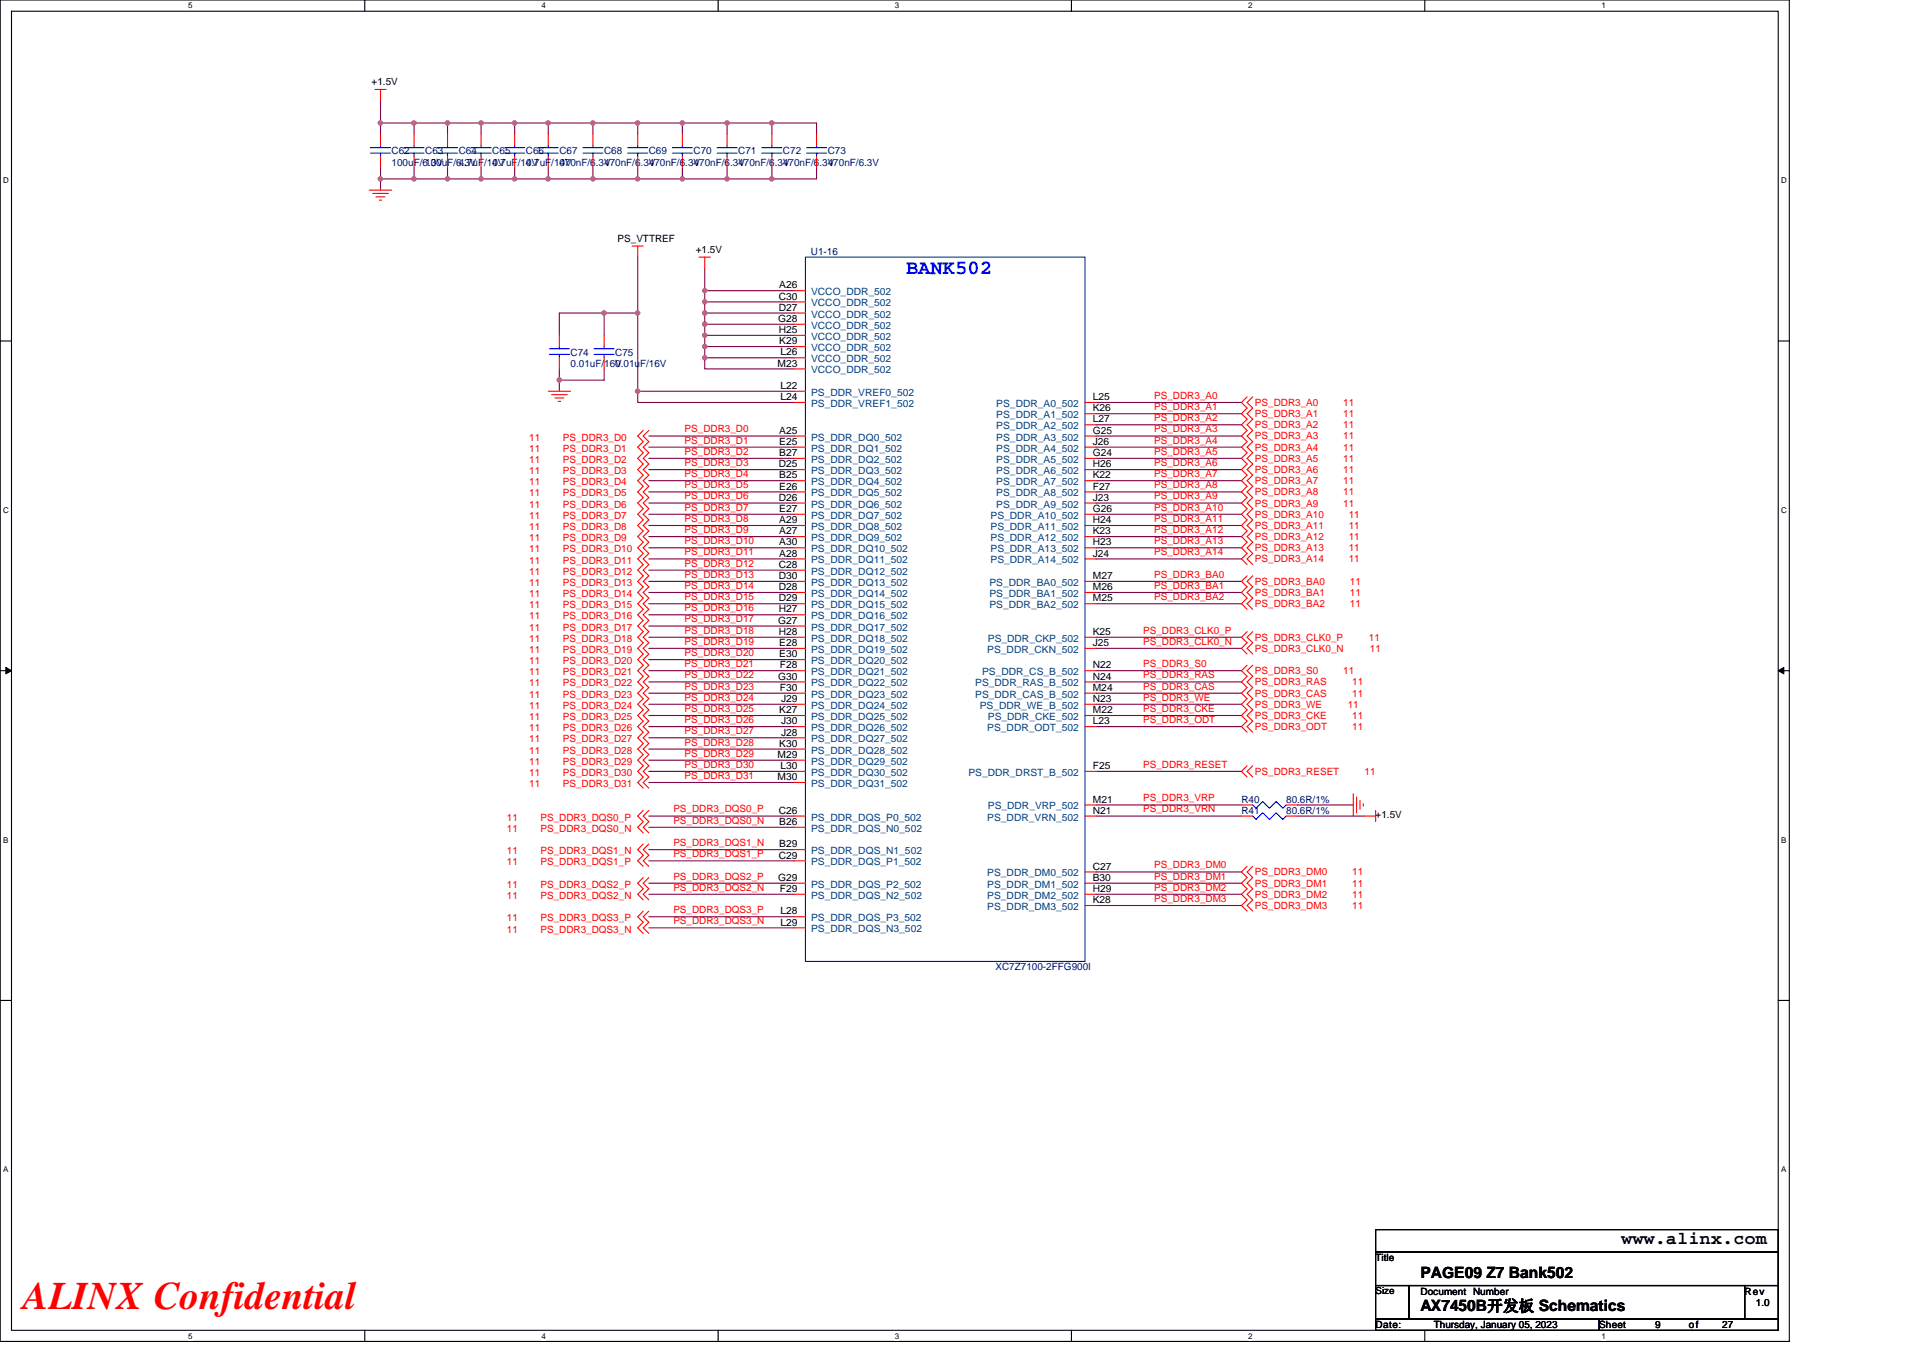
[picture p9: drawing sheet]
<svg xmlns="http://www.w3.org/2000/svg" width="297mm" height="210mm" viewBox="0 0 297 210" stroke-linecap="round" stroke-linejoin="round" font-family="sans-serif">
<defs><g id="words">
<text font-size="6" fill="#f00" x="3.5" y="202.3">ALINX Confidential</text>
<text font-size="3.2" fill="#00f" x="140" y="42.4">BANK502</text>
<text font-size="2.8" x="250.5" y="192.3">www.alinx.com</text>
<g font-size="2.4">
<text x="219.4" y="197.4">PAGE09 Z7 Bank502</text>
<text x="219.4" y="202.6">AX7450B开发板 Schematics</text>
</g>
<g font-size="1.5">
<text x="57.4" y="13.1">+1.5V</text>
<text x="95.4" y="37.3">PS_VTTREF</text>
<text x="107.5" y="39.1">+1.5V</text>
<text x="120.3" y="46.3">C30</text>
<text x="120.4" y="44.6">A26</text>
<text x="120.2" y="49.7">G28</text>
<text x="120.3" y="48">D27</text>
<text x="120.3" y="51.5">H25</text>
<text x="120.4" y="53.2">K29</text>
<text x="120.1" y="56.6">M23</text>
<text x="120.5" y="54.9">L26</text>
<text x="120.5" y="60.1">L22</text>
<text x="120.5" y="61.8">L24</text>
<text x="168.8" y="65.3">L27</text>
<text x="168.8" y="63.6">K26</text>
<text x="168.8" y="61.8">L25</text>
<text x="120.4" y="68.7">E25</text>
<text x="120.4" y="67">A25</text>
<text x="120.4" y="70.5">B27</text>
<text x="168.8" y="70.5">G24</text>
<text x="168.8" y="67">G25</text>
<text x="168.8" y="68.7">J26</text>
<text x="120.3" y="72.2">D25</text>
<text x="120.3" y="77.4">D26</text>
<text x="120.4" y="75.6">E26</text>
<text x="120.4" y="73.9">B25</text>
<text x="168.8" y="77.4">J23</text>
<text x="168.8" y="73.9">K22</text>
<text x="168.8" y="75.6">F27</text>
<text x="168.8" y="72.2">H26</text>
<text x="120.4" y="79.1">E27</text>
<text x="120.4" y="82.6">A27</text>
<text x="120.4" y="80.8">A29</text>
<text x="168.8" y="80.8">H24</text>
<text x="168.8" y="82.6">K23</text>
<text x="168.8" y="79.1">G26</text>
<text x="120.3" y="89.5">D30</text>
<text x="120.3" y="87.7">C28</text>
<text x="120.4" y="86">A28</text>
<text x="120.4" y="84.3">A30</text>
<text x="168.8" y="89.5">M27</text>
<text x="168.8" y="84.3">H23</text>
<text x="168.8" y="86">J24</text>
<text x="120.3" y="92.9">D29</text>
<text x="120.3" y="91.2">D28</text>
<text x="120.3" y="94.6">H27</text>
<text x="168.8" y="92.9">M25</text>
<text x="168.8" y="91.2">M26</text>
<text x="120.2" y="96.4">G27</text>
<text x="120.3" y="98.1">H28</text>
<text x="120.4" y="99.8">E28</text>
<text x="120.4" y="101.6">E30</text>
<text x="168.8" y="99.8">J25</text>
<text x="168.8" y="98.1">K25</text>
<text x="120.2" y="105">G30</text>
<text x="120.5" y="103.3">F28</text>
<text x="120.5" y="106.7">F30</text>
<text x="168.8" y="106.7">M24</text>
<text x="168.8" y="105">N24</text>
<text x="168.8" y="103.3">N22</text>
<text x="120.4" y="110.2">K27</text>
<text x="120.6" y="108.5">J29</text>
<text x="120.6" y="111.9">J30</text>
<text x="120.6" y="113.6">J28</text>
<text x="168.8" y="111.9">L23</text>
<text x="168.8" y="108.5">N23</text>
<text x="168.8" y="110.2">M22</text>
<text x="120.1" y="117.1">M29</text>
<text x="120.4" y="115.4">K30</text>
<text x="120.5" y="118.8">L30</text>
<text x="168.8" y="118.8">F25</text>
<text x="120.1" y="120.5">M30</text>
<text x="120.3" y="125.7">C26</text>
<text x="168.8" y="125.7">N21</text>
<text x="168.8" y="124">M21</text>
<text x="120.4" y="127.5">B26</text>
<text x="120.4" y="130.9">B29</text>
<text x="212.5" y="126.4">+1.5V</text>
<text x="120.2" y="136.1">G29</text>
<text x="120.3" y="132.7">C29</text>
<text x="120.5" y="137.8">F29</text>
<text x="168.8" y="134.4">C27</text>
<text x="168.8" y="136.1">B30</text>
<text x="168.8" y="137.8">H29</text>
<text x="120.5" y="141.3">L28</text>
<text x="120.5" y="143">L29</text>
<text x="168.8" y="139.6">K28</text>
<text x="212.5" y="194.9">Title</text>
<text x="212.5" y="200">Size</text>
<text x="219.4" y="200">Document Number</text>
<text x="269.5" y="200">Rev</text>
<text x="271.2" y="201.8">1.0</text>
<text x="212.5" y="205.2">Date:</text>
<text x="221.5" y="205.2">Thursday, January 05, 2023</text>
<text x="247" y="205.2">Sheet</text>
<text x="255.7" y="205.2">9</text>
<text x="260.9" y="205.2">of</text>
<text x="266" y="205.2">27</text>
</g>
<g font-size="1.5" fill="#000080">
<text x="60.5" y="23.9">C62</text>
<text x="65.7" y="23.9">C63</text>
<text x="70.9" y="23.9">C64</text>
<text x="76" y="23.9">C65</text>
<text x="81.2" y="23.9">C66</text>
<text x="86.4" y="23.9">C67</text>
<text x="93.3" y="23.9">C68</text>
<text x="100.2" y="23.9">C69</text>
<text x="107.1" y="23.9">C70</text>
<text x="114" y="23.9">C71</text>
<text x="120.9" y="23.9">C72</text>
<text x="127.9" y="23.9">C73</text>
<text x="60.5" y="25.6">100uF/6.3V</text>
<text x="65.7" y="25.6">100uF/6.3V</text>
<text x="70.9" y="25.6">4.7uF/10V</text>
<text x="76" y="25.6">4.7uF/10V</text>
<text x="81.2" y="25.6">4.7uF/10V</text>
<text x="86.4" y="25.6">470nF/6.3V</text>
<text x="93.3" y="25.6">470nF/6.3V</text>
<text x="100.2" y="25.6">470nF/6.3V</text>
<text x="107.1" y="25.6">470nF/6.3V</text>
<text x="114" y="25.6">470nF/6.3V</text>
<text x="120.9" y="25.6">470nF/6.3V</text>
<text x="127.9" y="25.6">470nF/6.3V</text>
<text x="125.3" y="39.4">U1-16</text>
<text x="88.1" y="54.9">C74</text>
<text x="88.1" y="56.7">0.01uF/16V</text>
<text x="95" y="54.9">C75</text>
<text x="95" y="56.7">0.01uF/16V</text>
<text x="191.8" y="124">R40</text>
<text x="191.8" y="125.8">R41</text>
<text x="198.7" y="124">80.6R/1%</text>
<text x="198.7" y="125.8">80.6R/1%</text>
<text x="153.8" y="149.9">XC7Z7100-2FFG900I</text>
</g>
<g font-size="1.5" fill="#004080">
<text x="125.3" y="45.6">VCCO_DDR_502</text>
<text x="125.3" y="47.3">VCCO_DDR_502</text>
<text x="125.3" y="49.1">VCCO_DDR_502</text>
<text x="125.3" y="50.8">VCCO_DDR_502</text>
<text x="125.3" y="52.5">VCCO_DDR_502</text>
<text x="125.3" y="54.3">VCCO_DDR_502</text>
<text x="125.3" y="56">VCCO_DDR_502</text>
<text x="125.3" y="57.7">VCCO_DDR_502</text>
<text x="125.3" y="61.2">PS_DDR_VREF0_502</text>
<text x="125.3" y="62.9">PS_DDR_VREF1_502</text>
<text x="153.9" y="64.6">PS_DDR_A1_502</text>
<text x="153.9" y="62.9">PS_DDR_A0_502</text>
<text x="125.3" y="69.8">PS_DDR_DQ1_502</text>
<text x="125.3" y="68.1">PS_DDR_DQ0_502</text>
<text x="125.3" y="71.5">PS_DDR_DQ2_502</text>
<text x="153.9" y="71.5">PS_DDR_A5_502</text>
<text x="153.9" y="68.1">PS_DDR_A3_502</text>
<text x="153.9" y="69.8">PS_DDR_A4_502</text>
<text x="153.9" y="66.3">PS_DDR_A2_502</text>
<text x="125.3" y="73.3">PS_DDR_DQ3_502</text>
<text x="125.3" y="76.7">PS_DDR_DQ5_502</text>
<text x="125.3" y="75">PS_DDR_DQ4_502</text>
<text x="153.9" y="75">PS_DDR_A7_502</text>
<text x="153.9" y="76.7">PS_DDR_A8_502</text>
<text x="153.9" y="73.3">PS_DDR_A6_502</text>
<text x="125.3" y="80.2">PS_DDR_DQ7_502</text>
<text x="125.3" y="78.4">PS_DDR_DQ6_502</text>
<text x="125.3" y="83.6">PS_DDR_DQ9_502</text>
<text x="125.3" y="81.9">PS_DDR_DQ8_502</text>
<text x="153" y="81.9">PS_DDR_A11_502</text>
<text x="153" y="83.6">PS_DDR_A12_502</text>
<text x="153" y="80.2">PS_DDR_A10_502</text>
<text x="153.9" y="78.4">PS_DDR_A9_502</text>
<text x="125.3" y="87.1">PS_DDR_DQ11_502</text>
<text x="125.3" y="85.3">PS_DDR_DQ10_502</text>
<text x="125.3" y="88.8">PS_DDR_DQ12_502</text>
<text x="153" y="85.3">PS_DDR_A13_502</text>
<text x="153" y="87.1">PS_DDR_A14_502</text>
<text x="125.3" y="90.5">PS_DDR_DQ13_502</text>
<text x="125.3" y="94">PS_DDR_DQ15_502</text>
<text x="125.3" y="92.2">PS_DDR_DQ14_502</text>
<text x="125.3" y="95.7">PS_DDR_DQ16_502</text>
<text x="152.8" y="94">PS_DDR_BA2_502</text>
<text x="152.8" y="92.2">PS_DDR_BA1_502</text>
<text x="152.8" y="90.5">PS_DDR_BA0_502</text>
<text x="125.3" y="97.4">PS_DDR_DQ17_502</text>
<text x="125.3" y="99.2">PS_DDR_DQ18_502</text>
<text x="125.3" y="100.9">PS_DDR_DQ19_502</text>
<text x="152.5" y="100.9">PS_DDR_CKN_502</text>
<text x="152.6" y="99.2">PS_DDR_CKP_502</text>
<text x="125.3" y="102.6">PS_DDR_DQ20_502</text>
<text x="125.3" y="104.3">PS_DDR_DQ21_502</text>
<text x="125.3" y="106.1">PS_DDR_DQ22_502</text>
<text x="125.3" y="107.8">PS_DDR_DQ23_502</text>
<text x="150.6" y="107.8">PS_DDR_CAS_B_502</text>
<text x="150.6" y="106.1">PS_DDR_RAS_B_502</text>
<text x="151.7" y="104.3">PS_DDR_CS_B_502</text>
<text x="125.3" y="109.5">PS_DDR_DQ24_502</text>
<text x="125.3" y="111.3">PS_DDR_DQ25_502</text>
<text x="125.3" y="113">PS_DDR_DQ26_502</text>
<text x="151.3" y="109.5">PS_DDR_WE_B_502</text>
<text x="152.5" y="113">PS_DDR_ODT_502</text>
<text x="152.6" y="111.3">PS_DDR_CKE_502</text>
<text x="125.3" y="114.7">PS_DDR_DQ27_502</text>
<text x="125.3" y="116.4">PS_DDR_DQ28_502</text>
<text x="125.3" y="118.2">PS_DDR_DQ29_502</text>
<text x="125.3" y="119.9">PS_DDR_DQ30_502</text>
<text x="149.6" y="119.9">PS_DDR_DRST_B_502</text>
<text x="125.3" y="121.6">PS_DDR_DQ31_502</text>
<text x="152.6" y="125.1">PS_DDR_VRP_502</text>
<text x="125.3" y="128.5">PS_DDR_DQS_N0_502</text>
<text x="125.3" y="126.8">PS_DDR_DQS_P0_502</text>
<text x="125.3" y="132">PS_DDR_DQS_N1_502</text>
<text x="152.5" y="126.8">PS_DDR_VRN_502</text>
<text x="125.3" y="133.7">PS_DDR_DQS_P1_502</text>
<text x="125.3" y="137.2">PS_DDR_DQS_P2_502</text>
<text x="152.5" y="135.4">PS_DDR_DM0_502</text>
<text x="152.5" y="137.2">PS_DDR_DM1_502</text>
<text x="125.3" y="138.9">PS_DDR_DQS_N2_502</text>
<text x="125.3" y="142.3">PS_DDR_DQS_P3_502</text>
<text x="152.5" y="138.9">PS_DDR_DM2_502</text>
<text x="152.5" y="140.6">PS_DDR_DM3_502</text>
<text x="125.3" y="144.1">PS_DDR_DQS_N3_502</text>
</g>
<g font-size="1.5" fill="#f00">
<text x="178.3" y="61.6">PS_DDR3_A0</text>
<text x="178.3" y="63.4">PS_DDR3_A1</text>
<text x="178.3" y="65.1">PS_DDR3_A2</text>
<text x="193.8" y="62.7">PS_DDR3_A0</text>
<text x="193.8" y="64.5">PS_DDR3_A1</text>
<text x="207.5" y="62.7">11</text>
<text x="207.5" y="64.5">11</text>
<text x="81.7" y="68.1">11</text>
<text x="81.7" y="69.8">11</text>
<text x="81.7" y="71.5">11</text>
<text x="86.9" y="68.1">PS_DDR3_D0</text>
<text x="86.9" y="69.8">PS_DDR3_D1</text>
<text x="86.9" y="71.5">PS_DDR3_D2</text>
<text x="105.7" y="66.8">PS_DDR3_D0</text>
<text x="105.7" y="68.5">PS_DDR3_D1</text>
<text x="105.7" y="70.3">PS_DDR3_D2</text>
<text x="178.3" y="66.8">PS_DDR3_A3</text>
<text x="178.3" y="68.5">PS_DDR3_A4</text>
<text x="178.3" y="70.3">PS_DDR3_A5</text>
<text x="193.8" y="66.2">PS_DDR3_A2</text>
<text x="193.8" y="67.9">PS_DDR3_A3</text>
<text x="193.8" y="69.6">PS_DDR3_A4</text>
<text x="193.8" y="71.4">PS_DDR3_A5</text>
<text x="207.5" y="66.2">11</text>
<text x="207.5" y="67.9">11</text>
<text x="207.5" y="69.6">11</text>
<text x="207.5" y="71.4">11</text>
<text x="81.7" y="73.3">11</text>
<text x="81.7" y="75">11</text>
<text x="81.7" y="76.7">11</text>
<text x="86.9" y="73.3">PS_DDR3_D3</text>
<text x="86.9" y="75">PS_DDR3_D4</text>
<text x="86.9" y="76.7">PS_DDR3_D5</text>
<text x="105.7" y="72">PS_DDR3_D3</text>
<text x="105.7" y="73.7">PS_DDR3_D4</text>
<text x="105.7" y="75.5">PS_DDR3_D5</text>
<text x="105.7" y="77.2">PS_DDR3_D6</text>
<text x="178.3" y="72">PS_DDR3_A6</text>
<text x="178.3" y="73.7">PS_DDR3_A7</text>
<text x="178.3" y="75.5">PS_DDR3_A8</text>
<text x="178.3" y="77.2">PS_DDR3_A9</text>
<text x="193.8" y="73.1">PS_DDR3_A6</text>
<text x="193.8" y="74.8">PS_DDR3_A7</text>
<text x="193.8" y="76.5">PS_DDR3_A8</text>
<text x="207.5" y="73.1">11</text>
<text x="207.5" y="74.8">11</text>
<text x="207.5" y="76.5">11</text>
<text x="81.7" y="78.4">11</text>
<text x="81.7" y="80.2">11</text>
<text x="81.7" y="81.9">11</text>
<text x="81.7" y="83.6">11</text>
<text x="86.9" y="78.4">PS_DDR3_D6</text>
<text x="86.9" y="80.2">PS_DDR3_D7</text>
<text x="86.9" y="81.9">PS_DDR3_D8</text>
<text x="86.9" y="83.6">PS_DDR3_D9</text>
<text x="105.7" y="78.9">PS_DDR3_D7</text>
<text x="105.7" y="80.6">PS_DDR3_D8</text>
<text x="105.7" y="82.4">PS_DDR3_D9</text>
<text x="178.3" y="78.9">PS_DDR3_A10</text>
<text x="178.3" y="80.6">PS_DDR3_A11</text>
<text x="178.3" y="82.4">PS_DDR3_A12</text>
<text x="193.8" y="78.3">PS_DDR3_A9</text>
<text x="193.8" y="80">PS_DDR3_A10</text>
<text x="193.8" y="81.7">PS_DDR3_A11</text>
<text x="193.8" y="83.4">PS_DDR3_A12</text>
<text x="207.5" y="78.3">11</text>
<text x="208.3" y="80">11</text>
<text x="208.3" y="81.7">11</text>
<text x="208.3" y="83.4">11</text>
<text x="81.7" y="85.3">11</text>
<text x="81.7" y="87.1">11</text>
<text x="81.7" y="88.8">11</text>
<text x="86.9" y="85.3">PS_DDR3_D10</text>
<text x="86.9" y="87.1">PS_DDR3_D11</text>
<text x="86.9" y="88.8">PS_DDR3_D12</text>
<text x="105.7" y="84.1">PS_DDR3_D10</text>
<text x="105.7" y="85.8">PS_DDR3_D11</text>
<text x="105.7" y="87.5">PS_DDR3_D12</text>
<text x="105.7" y="89.3">PS_DDR3_D13</text>
<text x="178.3" y="84.1">PS_DDR3_A13</text>
<text x="178.3" y="85.8">PS_DDR3_A14</text>
<text x="178.3" y="89.3">PS_DDR3_BA0</text>
<text x="193.8" y="85.2">PS_DDR3_A13</text>
<text x="193.8" y="86.9">PS_DDR3_A14</text>
<text x="208.3" y="85.2">11</text>
<text x="208.3" y="86.9">11</text>
<text x="81.7" y="90.5">11</text>
<text x="81.7" y="92.3">11</text>
<text x="81.7" y="94">11</text>
<text x="81.7" y="95.7">11</text>
<text x="86.9" y="90.5">PS_DDR3_D13</text>
<text x="86.9" y="92.3">PS_DDR3_D14</text>
<text x="86.9" y="94">PS_DDR3_D15</text>
<text x="86.9" y="95.7">PS_DDR3_D16</text>
<text x="105.7" y="91">PS_DDR3_D14</text>
<text x="105.7" y="92.7">PS_DDR3_D15</text>
<text x="105.7" y="94.4">PS_DDR3_D16</text>
<text x="178.3" y="91">PS_DDR3_BA1</text>
<text x="178.3" y="92.7">PS_DDR3_BA2</text>
<text x="193.8" y="90.4">PS_DDR3_BA0</text>
<text x="193.8" y="92.1">PS_DDR3_BA1</text>
<text x="193.8" y="93.8">PS_DDR3_BA2</text>
<text x="208.5" y="90.4">11</text>
<text x="208.5" y="92.1">11</text>
<text x="208.5" y="93.8">11</text>
<text x="81.7" y="97.4">11</text>
<text x="81.7" y="99.2">11</text>
<text x="81.7" y="100.9">11</text>
<text x="86.9" y="97.4">PS_DDR3_D17</text>
<text x="86.9" y="99.2">PS_DDR3_D18</text>
<text x="86.9" y="100.9">PS_DDR3_D19</text>
<text x="105.7" y="96.2">PS_DDR3_D17</text>
<text x="105.7" y="97.9">PS_DDR3_D18</text>
<text x="105.7" y="99.6">PS_DDR3_D19</text>
<text x="105.7" y="101.4">PS_DDR3_D20</text>
<text x="176.6" y="97.9">PS_DDR3_CLK0_P</text>
<text x="176.6" y="99.6">PS_DDR3_CLK0_N</text>
<text x="193.8" y="99">PS_DDR3_CLK0_P</text>
<text x="193.8" y="100.7">PS_DDR3_CLK0_N</text>
<text x="211.4" y="99">11</text>
<text x="211.6" y="100.7">11</text>
<text x="81.7" y="102.6">11</text>
<text x="81.7" y="104.4">11</text>
<text x="81.7" y="106.1">11</text>
<text x="81.7" y="107.8">11</text>
<text x="86.9" y="102.6">PS_DDR3_D20</text>
<text x="86.9" y="104.4">PS_DDR3_D21</text>
<text x="86.9" y="106.1">PS_DDR3_D22</text>
<text x="86.9" y="107.8">PS_DDR3_D23</text>
<text x="105.7" y="103.1">PS_DDR3_D21</text>
<text x="105.7" y="104.8">PS_DDR3_D22</text>
<text x="105.7" y="106.6">PS_DDR3_D23</text>
<text x="176.6" y="103.1">PS_DDR3_S0</text>
<text x="176.6" y="106.6">PS_DDR3_CAS</text>
<text x="176.6" y="104.8">PS_DDR3_RAS</text>
<text x="193.8" y="104.2">PS_DDR3_S0</text>
<text x="193.8" y="107.6">PS_DDR3_CAS</text>
<text x="193.8" y="105.9">PS_DDR3_RAS</text>
<text x="207.5" y="104.2">11</text>
<text x="208.9" y="107.6">11</text>
<text x="208.9" y="105.9">11</text>
<text x="81.7" y="111.3">11</text>
<text x="81.7" y="113">11</text>
<text x="81.7" y="109.5">11</text>
<text x="86.9" y="111.3">PS_DDR3_D25</text>
<text x="86.9" y="113">PS_DDR3_D26</text>
<text x="86.9" y="109.5">PS_DDR3_D24</text>
<text x="105.7" y="108.3">PS_DDR3_D24</text>
<text x="105.7" y="110">PS_DDR3_D25</text>
<text x="105.7" y="111.7">PS_DDR3_D26</text>
<text x="105.7" y="113.5">PS_DDR3_D27</text>
<text x="176.6" y="111.7">PS_DDR3_ODT</text>
<text x="176.6" y="110">PS_DDR3_CKE</text>
<text x="176.6" y="108.3">PS_DDR3_WE</text>
<text x="193.8" y="112.8">PS_DDR3_ODT</text>
<text x="193.8" y="111.1">PS_DDR3_CKE</text>
<text x="193.8" y="109.3">PS_DDR3_WE</text>
<text x="208.2" y="109.3">11</text>
<text x="208.9" y="111.1">11</text>
<text x="208.9" y="112.8">11</text>
<text x="81.7" y="114.7">11</text>
<text x="81.7" y="116.4">11</text>
<text x="81.7" y="118.2">11</text>
<text x="81.7" y="119.9">11</text>
<text x="86.9" y="114.7">PS_DDR3_D27</text>
<text x="86.9" y="116.4">PS_DDR3_D28</text>
<text x="86.9" y="118.2">PS_DDR3_D29</text>
<text x="86.9" y="119.9">PS_DDR3_D30</text>
<text x="105.7" y="115.2">PS_DDR3_D28</text>
<text x="105.7" y="116.9">PS_DDR3_D29</text>
<text x="105.7" y="118.6">PS_DDR3_D30</text>
<text x="176.6" y="118.6">PS_DDR3_RESET</text>
<text x="193.8" y="119.7">PS_DDR3_RESET</text>
<text x="210.8" y="119.7">11</text>
<text x="81.7" y="121.6">11</text>
<text x="86.9" y="121.6">PS_DDR3_D31</text>
<text x="104" y="125.5">PS_DDR3_DQS0_P</text>
<text x="105.7" y="120.4">PS_DDR3_D31</text>
<text x="176.6" y="125.5">PS_DDR3_VRN</text>
<text x="176.6" y="123.8">PS_DDR3_VRP</text>
<text x="78.3" y="126.8">11</text>
<text x="78.3" y="128.5">11</text>
<text x="78.3" y="132">11</text>
<text x="83.5" y="126.8">PS_DDR3_DQS0_P</text>
<text x="83.5" y="128.5">PS_DDR3_DQS0_N</text>
<text x="83.5" y="132">PS_DDR3_DQS1_N</text>
<text x="104" y="127.3">PS_DDR3_DQS0_N</text>
<text x="104" y="130.7">PS_DDR3_DQS1_N</text>
<text x="78.3" y="137.2">11</text>
<text x="78.3" y="133.7">11</text>
<text x="83.5" y="137.2">PS_DDR3_DQS2_P</text>
<text x="83.5" y="133.7">PS_DDR3_DQS1_P</text>
<text x="104" y="135.9">PS_DDR3_DQS2_P</text>
<text x="104" y="137.6">PS_DDR3_DQS2_N</text>
<text x="104" y="132.5">PS_DDR3_DQS1_P</text>
<text x="178.3" y="135.9">PS_DDR3_DM1</text>
<text x="178.3" y="134.2">PS_DDR3_DM0</text>
<text x="178.3" y="137.6">PS_DDR3_DM2</text>
<text x="193.8" y="135.3">PS_DDR3_DM0</text>
<text x="193.8" y="137">PS_DDR3_DM1</text>
<text x="208.9" y="135.3">11</text>
<text x="208.9" y="137">11</text>
<text x="78.3" y="138.9">11</text>
<text x="78.3" y="142.3">11</text>
<text x="83.5" y="138.9">PS_DDR3_DQS2_N</text>
<text x="83.5" y="142.3">PS_DDR3_DQS3_P</text>
<text x="104" y="141.1">PS_DDR3_DQS3_P</text>
<text x="104" y="142.8">PS_DDR3_DQS3_N</text>
<text x="178.3" y="139.4">PS_DDR3_DM3</text>
<text x="193.8" y="138.7">PS_DDR3_DM2</text>
<text x="193.8" y="140.4">PS_DDR3_DM3</text>
<text x="208.9" y="138.7">11</text>
<text x="208.9" y="140.4">11</text>
<text x="78.3" y="144.1">11</text>
<text x="83.5" y="144.1">PS_DDR3_DQS3_N</text>
</g>
<g font-size="1.2">
<text x="29.1" y="1.3">5</text>
<text x="83.6" y="1.3">4</text>
<text x="138.2" y="1.3">3</text>
<text x="192.8" y="1.3">2</text>
<text x="247.4" y="1.3">1</text>
<text x=".5" y="28.3">D</text>
<text x="275.1" y="28.3">D</text>
<text x=".5" y="79.2">C</text>
<text x="275.1" y="79.2">C</text>
<text x=".5" y="130.2">B</text>
<text x="275.1" y="130.2">B</text>
<text x=".5" y="181.1">A</text>
<text x="275.1" y="181.1">A</text>
<text x="29.1" y="206.8">5</text>
<text x="83.6" y="206.8">4</text>
<text x="138.2" y="206.8">3</text>
<text x="192.8" y="206.8">2</text>
<text x="247.4" y="206.8">1</text>
</g>
</g></defs>
<path d="M0 0h276.4v207.3h-276.4zM1.8 1.7h272.9v203.8h-272.9z" fill="none" stroke="#000" stroke-width=".17"/>
<g fill="#fff">
<path d="M29.1 .2h.6v1.4h-.6z"/>
<path d="M29.1 205.7h.6v1.4h-.6z"/>
</g>
<path d="M56.3 0v1.7M56.3 205.5v1.8" fill="none" stroke="#000" stroke-width=".17"/>
<g fill="#fff">
<path d="M83.6 .2h.7v1.4h-.7z"/>
<path d="M83.6 205.7h.7v1.4h-.7z"/>
</g>
<path d="M110.9 0v1.7M110.9 205.5v1.8" fill="none" stroke="#000" stroke-width=".17"/>
<g fill="#fff">
<path d="M138.2 .2h.7v1.4h-.7z"/>
<path d="M138.2 205.7h.7v1.4h-.7z"/>
</g>
<path d="M165.5 0v1.7M165.5 205.5v1.8" fill="none" stroke="#000" stroke-width=".17"/>
<g fill="#fff">
<path d="M192.8 .2h.6v1.4h-.6z"/>
<path d="M192.8 205.7h.6v1.4h-.6z"/>
</g>
<path d="M220.1 0v1.7M220.1 205.5v1.8" fill="none" stroke="#000" stroke-width=".17"/>
<g fill="#fff">
<path d="M247.4 .2h.6v1.4h-.6z"/>
<path d="M247.4 205.7h.6v1.4h-.6z"/>
<path d="M.5 27.2h.8v1.4h-.8z"/>
<path d="M275.1 27.2h.9v1.4h-.9z"/>
<path d="M.5 78.1h.8v1.4h-.8z"/>
<path d="M275.1 78.1h.9v1.4h-.9z"/>
</g>
<path d="M0 52.7h1.8M274.7 52.7h1.7" fill="none" stroke="#000" stroke-width=".17"/>
<g fill="#fff">
<path d="M.5 129.1h.8v1.4h-.8z"/>
<path d="M275.1 129.1h.8v1.4h-.8z"/>
</g>
<path d="M0 103.6h1.8M274.7 103.6h1.7" fill="none" stroke="#000" stroke-width=".17"/>
<path d="M.9 103.1l.9 .5-.9 .5zM274.7 103.6l.8-.5v1z" fill="#000" stroke="#000" stroke-width=".15"/>
<g fill="#fff">
<path d="M.5 180h.8v1.4h-.8z"/>
<path d="M275.1 180h.8v1.4h-.8z"/>
</g>
<path d="M0 154.6h1.8M274.7 154.6h1.7M212.5 190h62.2v3.5h-62.2zM212.5 193.5h62.2v5.1h-62.2zM212.5 198.6h5.2v5.2h-5.2zM217.7 198.6h51.8v5.2h-51.8zM269.5 198.6h5.2v5.2h-5.2zM212.5 203.8h34.5v1.7h-34.5zM247 203.8h27.7v1.7h-27.7z" fill="none" stroke="#000" stroke-width=".17"/>
<g fill="none" stroke="#800040" stroke-width=".17">
<path d="M58.8 19h5.2M58.8 15.6v3.4M58.8 19v1.7M64 19h5.1M64 19v1.7M69.1 19v1.7M69.1 19h5.2M74.3 19h10.4M74.3 19v1.7M79.5 19v1.7M84.7 19h6.9M84.7 19v1.7"/>
<path d="M91.6 19v1.7M91.6 19h6.9M98.5 19h6.9M98.5 19v1.7M105.4 19v1.7M105.4 19h6.9M112.3 19h6.9M112.3 19v1.7M119.2 19h6.9v1.7M119.2 19v1.7M58.8 27.6v1.8M58.8 27.6h5.2"/>
<path d="M58.8 25.9v1.7M64 25.9v1.7h5.1M69.1 27.6h10.4M69.1 25.9v1.7M74.3 25.9v1.7M79.5 27.6h5.2M79.5 25.9v1.7M84.7 27.6h6.9M84.7 25.9v1.7M91.6 27.6h6.9M91.6 25.9v1.7M98.5 27.6h6.9"/>
<path d="M98.5 25.9v1.7M98.5 39.7v8.7M105.4 25.9v1.7M105.4 27.6h6.9M112.3 27.6h6.9M112.3 25.9v1.7M119.2 25.9v1.7M126.1 25.9v1.7h-6.9M86.4 57v1.7M86.4 58.7v1.8M93.3 48.4h-6.9v3.4M93.3 48.4h5.2"/>
<path d="M93.3 57v1.7h-6.9M93.3 48.4v3.4M98.5 48.4v12.1h24.2M108.9 41.5v3.4h13.8M108.9 46.7h13.8M108.9 48.4h13.8M108.9 50.1h13.8M108.9 50.1v1.7h13.8M108.9 51.8v1.8h13.8M108.9 53.6v1.7h13.8M108.9 55.3v1.7h13.8M108.9 44.9v1.8"/>
<path d="M108.9 46.7v1.7M108.9 48.4v1.7M98.5 60.5v1.7h24.2M100.2 67.4h22.5M100.2 69.1h22.5M100.2 70.8h22.5M100.2 72.6h22.5M100.2 74.3h22.5M100.2 76h22.5M100.2 77.7h22.5M100.2 79.5h22.5M169.3 62.2h22.5"/>
<path d="M169.3 63.9h22.5M169.3 65.6h22.5M169.3 67.4h22.5M169.3 69.1h22.5M169.3 70.8h22.5M169.3 72.6h22.5M169.3 74.3h22.5M169.3 76h22.5M169.3 77.7h22.5M169.3 79.5h22.5M100.2 81.2h22.5M100.2 82.9h22.5"/>
<path d="M100.2 84.6h22.5M100.2 86.4h22.5M100.2 88.1h22.5M100.2 89.8h22.5M100.2 91.5h22.5M100.2 93.3h22.5M100.2 95h22.5M100.2 96.7h22.5M100.2 98.5h22.5M169.3 81.2h22.5M169.3 82.9h22.5M169.3 84.6h22.5"/>
<path d="M169.3 86.4h22.5M169.3 89.8h22.5M169.3 91.5h22.5M169.3 93.3h22.5M169.3 98.5h22.5M100.2 100.2h22.5M100.2 101.9h22.5M100.2 103.6h22.5M100.2 105.4h22.5M100.2 107.1h22.5M100.2 108.8h22.5M100.2 110.6h22.5"/>
<path d="M100.2 112.3h22.5M100.2 114h22.5M100.2 115.7h22.5M100.2 117.5h22.5M100.2 119.2h22.5M169.3 100.2h22.5M169.3 103.6h22.5M169.3 112.3h22.5M169.3 110.6h22.5M169.3 108.8h22.5M169.3 107.1h22.5M169.3 105.4h22.5"/>
<path d="M169.3 119.2h22.5M100.2 120.9h22.5M100.2 136.5h22.5M100.2 138.2h22.5M100.2 126.1h22.5M100.2 127.8h22.5M100.2 131.3h22.5M100.2 133h22.5M169.3 136.5h22.5M169.3 134.7h22.5M169.3 138.2h22.5M169.3 139.9h22.5"/>
<path d="M169.3 126.1h22.5M169.3 124.4h22.5M200.4 126.1h10.4M200.4 124.4h8.6M100.2 141.6h22.5M100.2 143.4h22.5"/>
</g>
<g fill="#f0f" stroke="#f0f" stroke-width=".17">
<circle cx="63.9" cy="27.6" r=".33"/>
<circle cx="84.7" cy="27.6" r=".33"/>
<circle cx="91.6" cy="27.6" r=".33"/>
<circle cx="112.3" cy="19" r=".33"/>
<circle cx="98.5" cy="27.6" r=".33"/>
<circle cx="105.4" cy="27.6" r=".33"/>
<circle cx="112.3" cy="27.6" r=".33"/>
<circle cx="79.5" cy="27.6" r=".33"/>
<circle cx="79.5" cy="19" r=".33"/>
<circle cx="105.4" cy="19" r=".33"/>
<circle cx="98.5" cy="19" r=".33"/>
<circle cx="91.6" cy="19" r=".33"/>
<circle cx="84.7" cy="19" r=".33"/>
<circle cx="74.3" cy="19" r=".33"/>
<circle cx="69.1" cy="19" r=".33"/>
<circle cx="74.3" cy="27.6" r=".33"/>
<circle cx="69.1" cy="27.6" r=".33"/>
<circle cx="63.9" cy="19" r=".33"/>
<circle cx="58.8" cy="19" r=".33"/>
<circle cx="119.2" cy="19" r=".33"/>
<circle cx="119.2" cy="27.6" r=".33"/>
<circle cx="58.8" cy="27.6" r=".33"/>
<circle cx="108.9" cy="46.6" r=".34"/>
<circle cx="108.9" cy="44.9" r=".33"/>
<circle cx="108.9" cy="48.4" r=".34"/>
<circle cx="108.9" cy="50.1" r=".34"/>
<circle cx="108.9" cy="53.5" r=".33"/>
<circle cx="108.9" cy="51.8" r=".34"/>
<circle cx="108.9" cy="55.3" r=".34"/>
<circle cx="98.5" cy="60.4" r=".34"/>
<circle cx="98.5" cy="48.4" r=".34"/>
<circle cx="86.4" cy="58.7" r=".34"/>
<circle cx="93.3" cy="48.4" r=".34"/>
</g>
<g fill="none" stroke="#f00" stroke-width=".17">
<path d="M57.9 13.8h1.7M58.8 13.8v1.8M57 29.4h3.5M57.6 29.9h2.4M58.1 30.4h1.4M58.6 30.9h.3M58.8 20.7v1.8M58.8 24.2v1.7M64 20.7v1.8M64 24.2v1.7M69.1 20.7v1.8M69.1 24.2v1.7"/>
<path d="M74.3 20.7v1.8M74.3 24.2v1.7M79.5 20.7v1.8M79.5 24.2v1.7M84.7 20.7v1.8M84.7 24.2v1.7M91.6 20.7v1.8M91.6 24.2v1.7M97.6 38h1.8M98.5 38v1.7M98.5 20.7v1.8M98.5 24.2v1.7"/>
<path d="M105.4 20.7v1.8M105.4 24.2v1.7M108 39.7h1.7M108.9 39.7v1.8M112.3 20.7v1.8M112.3 24.2v1.7M119.2 20.7v1.8M119.2 24.2v1.7M126.1 20.7v1.8M126.1 24.2v1.7M86.4 51.8v1.8M86.4 55.3v1.7"/>
<path d="M93.3 51.8v1.8M93.3 55.3v1.7M122.7 44.9h1.7M122.7 46.7h1.7M122.7 48.4h1.7M122.7 50.1h1.7M122.7 51.8h1.7M122.7 53.6h1.7M122.7 55.3h1.7M122.7 57h1.7M84.7 60.5h3.4M85.2 61h2.4"/>
<path d="M85.7 61.5h1.4M86.2 62h.4M99.4 66.5l-.9 .9 .9 .8-.9 .9 .9 .9-.9 .8 .9 .9-.9 .9 .9 .8-.9 .9 .9 .8-.9 .9 .9 .9-.9 .8 .9 .9-.9 .9 .9 .8-.9 .9 .9 .8-.9 .9 .9 .9-.9 .8 .9 .9-.9 .9 .9 .8-.9 .9 .9 .9-.9 .8 .9 .9-.9 .8 .9 .9-.9 .9 .9 .8-.9 .9 .9 .9-.9 .8 .9 .9-.9 .9 .9 .8-.9 .9 .9 .8-.9 .9 .9 .9-.9 .8 .9 .9-.9 .9 .9 .8-.9 .9 .9 .9-.9 .8 .9 .9-.9 .9 .9 .8-.9 .9 .9 .8-.9 .9 .9 .9-.9 .8 .9 .9-.9 .9 .9 .8-.9 .9 .9 .9-.9 .8 .9 .9M100.2 66.5l-.8 .9 .8 .8-.8 .9 .8 .9-.8 .8 .8 .9-.8 .9 .8 .8-.8 .9 .8 .8-.8 .9 .8 .9-.8 .8 .8 .9-.8 .9 .8 .8-.8 .9 .8 .8-.8 .9 .8 .9-.8 .8 .8 .9-.8 .9 .8 .8-.8 .9 .8 .9-.8 .8 .8 .9-.8 .8 .8 .9-.8 .9 .8 .8-.8 .9 .8 .9-.8 .8 .8 .9-.8 .9 .8 .8-.8 .9 .8 .8-.8 .9 .8 .9-.8 .8 .8 .9-.8 .9 .8 .8-.8 .9 .8 .9-.8 .8 .8 .9-.8 .9 .8 .8-.8 .9 .8 .8-.8 .9 .8 .9-.8 .8 .8 .9-.8 .9 .8 .8-.8 .9 .8 .9-.8 .8 .8 .9M122.7 69.1h1.7M122.7 67.4h1.7M122.7 72.6h1.7M122.7 70.8h1.7M122.7 76h1.7M122.7 74.3h1.7M122.7 79.5h1.7M122.7 77.7h1.7"/>
<path d="M122.7 60.5h1.7M122.7 62.2h1.7M167.6 77.7h1.7M167.6 79.5h1.7M167.6 74.3h1.7M167.6 76h1.7M167.6 70.8h1.7M167.6 72.6h1.7M167.6 67.4h1.7M167.6 69.1h1.7M167.6 65.6h1.7M167.6 63.9h1.7"/>
<path d="M167.6 62.2h1.7M192.6 61.3l-.8 .9 .8 .9-.8 .8 .8 .9-.8 .8 .8 .9-.8 .9 .8 .8-.8 .9 .8 .9-.8 .8 .8 .9-.8 .9 .8 .8-.8 .9 .8 .8-.8 .9 .8 .9-.8 .8 .8 .9-.8 .9 .8 .8-.8 .9 .8 .8-.8 .9 .8 .9-.8 .8 .8 .9-.8 .9 .8 .8M193.5 61.3l-.9 .9 .9 .9-.9 .8 .9 .9-.9 .8 .9 .9-.9 .9 .9 .8-.9 .9 .9 .9-.9 .8 .9 .9-.9 .9 .9 .8-.9 .9 .9 .8-.9 .9 .9 .9-.9 .8 .9 .9-.9 .9 .9 .8-.9 .9 .9 .8-.9 .9 .9 .9-.9 .8 .9 .9-.9 .9 .9 .8M122.7 82.9h1.7M122.7 81.2h1.7M122.7 86.4h1.7M122.7 84.6h1.7M122.7 89.8h1.7M122.7 88.1h1.7M122.7 93.3h1.7M122.7 91.5h1.7M122.7 96.7h1.7"/>
<path d="M122.7 98.5h1.7M122.7 95h1.7M167.6 84.6h1.7M167.6 86.4h1.7M167.6 81.2h1.7M167.6 82.9h1.7M167.6 98.5h1.7M167.6 93.3h1.7M167.6 91.5h1.7M167.6 89.8h1.7M192.6 89l-.8 .8 .8 .9-.8 .8 .8 .9-.8 .9 .8 .8M192.6 97.6l-.8 .9 .8 .8-.8 .9 .8 .8"/>
<path d="M193.5 89l-.9 .8 .9 .9-.9 .8 .9 .9-.9 .9 .9 .8M193.5 97.6l-.9 .9 .9 .8-.9 .9 .9 .8M122.7 100.2h1.7M122.7 101.9h1.7M122.7 103.6h1.7M122.7 105.4h1.7M122.7 107.1h1.7M122.7 108.8h1.7M122.7 110.6h1.7M122.7 112.3h1.7M122.7 114h1.7M122.7 115.7h1.7"/>
<path d="M122.7 117.5h1.7M122.7 119.2h1.7M167.6 119.2h1.7M167.6 100.2h1.7M167.6 112.3h1.7M167.6 103.6h1.7M167.6 110.6h1.7M167.6 108.8h1.7M167.6 107.1h1.7M167.6 105.4h1.7M192.6 102.8l-.8 .8 .8 .9-.8 .9 .8 .8-.8 .9 .8 .9-.8 .8 .8 .9-.8 .9 .8 .8-.8 .9 .8 .8M192.6 118.3l-.8 .9 .8 .9"/>
<path d="M193.5 102.8l-.9 .8 .9 .9-.9 .9 .9 .8-.9 .9 .9 .9-.9 .8 .9 .9-.9 .9 .9 .8-.9 .9 .9 .8M193.5 118.3l-.9 .9 .9 .9M99.4 125.2l-.9 .9 .9 .9-.9 .8 .9 .9M99.4 135.6l-.9 .9 .9 .8-.9 .9 .9 .8M99.4 130.4l-.9 .9 .9 .8-.9 .9 .9 .9M100.2 125.2l-.8 .9 .8 .9-.8 .8 .8 .9M100.2 135.6l-.8 .9 .8 .8-.8 .9 .8 .8M100.2 130.4l-.8 .9 .8 .8-.8 .9 .8 .9M122.7 127.8h1.7M122.7 126.1h1.7M122.7 131.3h1.7M122.7 133h1.7"/>
<path d="M122.7 136.5h1.7M122.7 138.2h1.7M122.7 120.9h1.7M167.6 134.7h1.7M167.6 136.5h1.7M167.6 138.2h1.7M167.6 139.9h1.7M167.6 124.4h1.7M167.6 126.1h1.7M191.8 124.4h1.7M191.8 126.1h1.7M192.6 133.9l-.8 .8 .8 .9-.8 .9 .8 .8-.8 .9 .8 .8-.8 .9 .8 .9"/>
<path d="M193.5 133.9l-.9 .8 .9 .9-.9 .9 .9 .8-.9 .9 .9 .8-.9 .9 .9 .9M198.7 124.4h1.7M198.7 126.1h1.7M209 122.6v3.5M209.5 123.1v2.5M210.1 123.7v1.4M210.6 124.2v.3M210.8 126.1h1.7M212.5 125.2v1.8M99.4 140.8l-.9 .8 .9 .9-.9 .9 .9 .8M100.2 140.8l-.8 .8 .8 .9-.8 .9 .8 .8M122.7 141.6h1.7"/>
<path d="M122.7 143.4h1.7"/>
</g>
<g fill="none" stroke="#00f" stroke-width=".17">
<path d="M57.2 23.7h3.1M57.2 22.8h3.1M58.8 22.5v.3M58.8 23.7v.5M62.4 23.7h3.1M62.4 22.8h3.1M64 22.5v.3M64 23.7v.5M67.6 23.7h3.1M67.6 22.8h3.1M69.1 22.5v.3M69.1 23.7v.5"/>
<path d="M72.8 23.7h3.1M72.8 22.8h3.1M74.3 22.5v.3M74.3 23.7v.5M78 23.7h3M78 22.8h3M79.5 22.5v.3M79.5 23.7v.5M83.1 23.7h3.1M83.1 22.8h3.1M84.7 22.5v.3M84.7 23.7v.5"/>
<path d="M90 23.7h3.2M90 22.8h3.2M91.6 22.5v.3M91.6 23.7v.5M96.9 23.7h3.2M96.9 22.8h3.2M98.5 22.5v.3M98.5 23.7v.5M103.9 23.7h3.1M103.9 22.8h3.1M105.4 22.5v.3M105.4 23.7v.5"/>
<path d="M110.8 23.7h3.1M110.8 22.8h3.1M112.3 22.5v.3M112.3 23.7v.5M117.7 23.7h3.1M117.7 22.8h3.1M119.2 22.5v.3M119.2 23.7v.5M124.4 39.7h43.2v108.8h-43.2zM124.6 23.7h3.1M124.6 22.8h3.1M126.1 22.5v.3"/>
<path d="M126.1 23.7v.5M84.9 54.8h3.1M84.9 53.9h3.1M86.4 53.6v.3M86.4 54.8v.5M91.8 54.8h3.1M91.8 53.9h3.1M93.3 53.6v.3M93.3 54.8v.5M193.5 124.4l.5 .5 1-1.1 1.1 1.1 1-1.1 1.1 1.1 .5-.5M193.5 126.1l.5 .5 1-1 1.1 1 1-1 1.1 1 .5-.5"/>
</g>
<use href="#words"/>
</svg>
